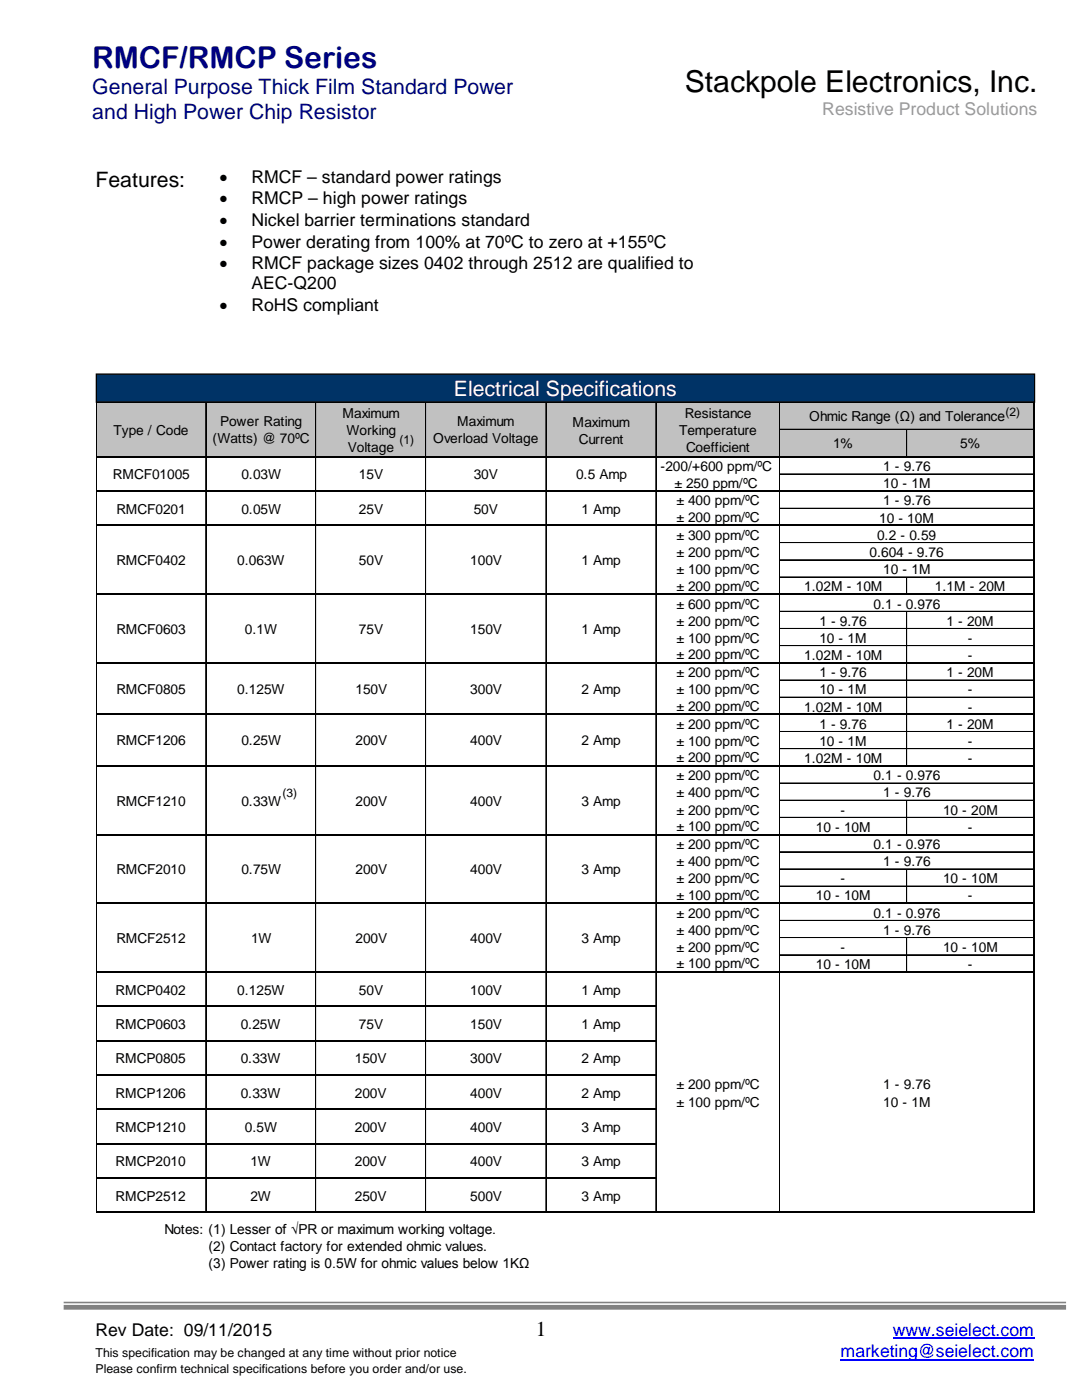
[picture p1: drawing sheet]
<svg xmlns="http://www.w3.org/2000/svg" width="216mm" height="279mm" viewBox="0 0 216 279" stroke-linecap="round" stroke-linejoin="round" font-family="sans-serif">
<defs><g id="words">
<text font-size="6" fill="#000080" x="18.4" y="13.6">RMCF/RMCP Series</text>
<text font-size="6" x="136.7" y="18.3">Stackpole Electronics, Inc.</text>
<g font-size="4.2" fill="#000080">
<text x="18.4" y="18.8">General Purpose Thick Film Standard Power</text>
<text x="18.4" y="23.7">and High Power Chip Resistor</text>
</g>
<g font-size="4.2">
<text x="19" y="37.3">Features:</text>
<text x="106.9" y="266.6">1</text>
</g>
<text font-size="4.2" fill="#fff" x="90.6" y="79">Electrical Specifications</text>
<text font-size="3.5" fill="#9a9a9a" x="164.1" y="22.9">Resistive Product Solutions</text>
<g font-size="3.5">
<text x="43.8" y="36.5">•</text>
<text x="43.8" y="40.8">•</text>
<text x="50.2" y="40.8">RMCP – high power ratings</text>
<text x="50.2" y="36.5">RMCF – standard power ratings</text>
<text x="43.8" y="45.1">•</text>
<text x="50.2" y="45.1">Nickel barrier terminations standard</text>
<text x="43.8" y="53.7">•</text>
<text x="43.8" y="49.4">•</text>
<text x="50.2" y="53.7">RMCF package sizes 0402 through 2512 are qualified to</text>
<text x="50.2" y="49.4">Power derating from 100% at 70ºC to zero at +155ºC</text>
<text x="50.2" y="57.7">AEC-Q200</text>
<text x="43.8" y="62">•</text>
<text x="50.2" y="62">RoHS compliant</text>
<text x="19" y="266.6">Rev Date: 09/11/2015</text>
</g>
<g font-size="3.5" fill="#00f">
<text x="178.1" y="266.6">www.seielect.com</text>
<text x="167.7" y="270.9">marketing@seielect.com</text>
</g>
<g font-size="2.7">
<text x="68.3" y="83.3">Maximum</text>
<text x="136.6" y="83.3">Resistance</text>
<text x="22.7" y="86.8">Type / Code</text>
<text x="42.4" y="88.4">(Watts) @ 70ºC</text>
<text x="43.9" y="85">Power Rating</text>
<text x="69.2" y="86.8">Working</text>
<text x="86.4" y="88.4">Overload Voltage</text>
<text x="91.2" y="85">Maximum</text>
<text x="114.3" y="85.1">Maximum</text>
<text x="115.5" y="88.5">Current</text>
<text x="135.5" y="86.8">Temperature</text>
<text x="161.4" y="84">Ohmic Range (Ω) and Tolerance</text>
<text x="166.2" y="89.5">1%</text>
<text x="191.6" y="89.5">5%</text>
<text x="22.5" y="95.7">RMCF01005</text>
<text x="48.2" y="95.7">0.03W</text>
<text x="69.4" y="90.2">Voltage</text>
<text x="71.6" y="95.7">15V</text>
<text x="94.5" y="95.7">30V</text>
<text x="115" y="95.7">0.5 Amp</text>
<text x="131.8" y="94">-200/+600 ppm/ºC</text>
<text x="136.9" y="90.2">Coefficient</text>
<text x="176.2" y="94">1 - 9.76</text>
<text x="134.6" y="97.3">± 250 ppm/ºC</text>
<text x="135" y="100.9">± 400 ppm/ºC</text>
<text x="176.2" y="100.9">1 - 9.76</text>
<text x="176.2" y="97.5">10 - 1M</text>
<text x="23.2" y="102.5">RMCF0201</text>
<text x="48.2" y="102.5">0.05W</text>
<text x="71.6" y="102.5">25V</text>
<text x="94.5" y="102.5">50V</text>
<text x="116" y="102.5">1 Amp</text>
<text x="135" y="104.2">± 200 ppm/ºC</text>
<text x="135" y="107.7">± 300 ppm/ºC</text>
<text x="175" y="107.7">0.2 - 0.59</text>
<text x="175.4" y="104.3">10 - 10M</text>
<text x="23.2" y="112.8">RMCF0402</text>
<text x="47.4" y="112.8">0.063W</text>
<text x="71.6" y="112.8">50V</text>
<text x="93.8" y="112.8">100V</text>
<text x="116" y="112.8">1 Amp</text>
<text x="135" y="111.2">± 200 ppm/ºC</text>
<text x="173.5" y="111.2">0.604 - 9.76</text>
<text x="135" y="114.6">± 100 ppm/ºC</text>
<text x="135" y="117.9">± 200 ppm/ºC</text>
<text x="160.5" y="118">1.02M - 10M</text>
<text x="176.2" y="114.6">10 - 1M</text>
<text x="186.5" y="118">1.1M - 20M</text>
<text x="135" y="121.4">± 600 ppm/ºC</text>
<text x="135" y="124.9">± 200 ppm/ºC</text>
<text x="163.5" y="124.9">1 - 9.76</text>
<text x="174.3" y="121.4">0.1 - 0.976</text>
<text x="188.9" y="124.9">1 - 20M</text>
<text x="23.2" y="126.5">RMCF0603</text>
<text x="48.9" y="126.5">0.1W</text>
<text x="71.6" y="126.5">75V</text>
<text x="93.8" y="126.5">150V</text>
<text x="116" y="126.5">1 Amp</text>
<text x="135" y="128.3">± 100 ppm/ºC</text>
<text x="135" y="131.6">± 200 ppm/ºC</text>
<text x="160.5" y="131.7">1.02M - 10M</text>
<text x="163.5" y="128.3">10 - 1M</text>
<text x="193.1" y="131.7">-</text>
<text x="193.1" y="128.3">-</text>
<text x="135" y="135.2">± 200 ppm/ºC</text>
<text x="163.5" y="135.2">1 - 9.76</text>
<text x="188.9" y="135.2">1 - 20M</text>
<text x="23.2" y="138.4">RMCF0805</text>
<text x="47.4" y="138.4">0.125W</text>
<text x="70.9" y="138.4">150V</text>
<text x="93.8" y="138.4">300V</text>
<text x="116" y="138.4">2 Amp</text>
<text x="135" y="138.6">± 100 ppm/ºC</text>
<text x="135" y="141.9">± 200 ppm/ºC</text>
<text x="160.5" y="142">1.02M - 10M</text>
<text x="163.5" y="138.6">10 - 1M</text>
<text x="193.1" y="138.6">-</text>
<text x="193.1" y="142">-</text>
<text x="23.2" y="148.7">RMCF1206</text>
<text x="48.2" y="148.7">0.25W</text>
<text x="70.9" y="148.7">200V</text>
<text x="93.8" y="148.7">400V</text>
<text x="116" y="148.7">2 Amp</text>
<text x="135" y="145.4">± 200 ppm/ºC</text>
<text x="135" y="148.9">± 100 ppm/ºC</text>
<text x="163.5" y="145.4">1 - 9.76</text>
<text x="163.5" y="148.9">10 - 1M</text>
<text x="188.9" y="145.4">1 - 20M</text>
<text x="193.1" y="148.9">-</text>
<text x="135" y="152.2">± 200 ppm/ºC</text>
<text x="135" y="155.7">± 200 ppm/ºC</text>
<text x="160.5" y="152.3">1.02M - 10M</text>
<text x="174.3" y="155.7">0.1 - 0.976</text>
<text x="193.1" y="152.3">-</text>
<text x="23.2" y="160.8">RMCF1210</text>
<text x="48.2" y="160.8">0.33W</text>
<text x="70.9" y="160.8">200V</text>
<text x="93.8" y="160.8">400V</text>
<text x="116" y="160.8">3 Amp</text>
<text x="135" y="159.1">± 400 ppm/ºC</text>
<text x="176.2" y="159.1">1 - 9.76</text>
<text x="135" y="162.6">± 200 ppm/ºC</text>
<text x="135" y="165.9">± 100 ppm/ºC</text>
<text x="162.8" y="166">10 - 10M</text>
<text x="167.7" y="162.6">-</text>
<text x="188.2" y="162.6">10 - 20M</text>
<text x="193.1" y="166">-</text>
<text x="135" y="169.4">± 200 ppm/ºC</text>
<text x="135" y="172.9">± 400 ppm/ºC</text>
<text x="174.3" y="169.4">0.1 - 0.976</text>
<text x="176.2" y="172.9">1 - 9.76</text>
<text x="23.2" y="174.5">RMCF2010</text>
<text x="48.2" y="174.5">0.75W</text>
<text x="70.9" y="174.5">200V</text>
<text x="93.8" y="174.5">400V</text>
<text x="116" y="174.5">3 Amp</text>
<text x="135" y="176.3">± 200 ppm/ºC</text>
<text x="135" y="179.6">± 100 ppm/ºC</text>
<text x="162.8" y="179.7">10 - 10M</text>
<text x="167.7" y="176.3">-</text>
<text x="188.2" y="176.3">10 - 10M</text>
<text x="193.1" y="179.7">-</text>
<text x="135" y="183.1">± 200 ppm/ºC</text>
<text x="174.3" y="183.1">0.1 - 0.976</text>
<text x="23.2" y="188.2">RMCF2512</text>
<text x="50.1" y="188.2">1W</text>
<text x="70.9" y="188.2">200V</text>
<text x="93.8" y="188.2">400V</text>
<text x="116" y="188.2">3 Amp</text>
<text x="135" y="186.6">± 400 ppm/ºC</text>
<text x="135" y="190">± 200 ppm/ºC</text>
<text x="167.7" y="190">-</text>
<text x="176.2" y="186.6">1 - 9.76</text>
<text x="188.2" y="190">10 - 10M</text>
<text x="135" y="193.3">± 100 ppm/ºC</text>
<text x="162.8" y="193.4">10 - 10M</text>
<text x="193.1" y="193.4">-</text>
<text x="23.1" y="198.5">RMCP0402</text>
<text x="47.4" y="198.5">0.125W</text>
<text x="71.6" y="198.5">50V</text>
<text x="93.8" y="198.5">100V</text>
<text x="116" y="198.5">1 Amp</text>
<text x="23.1" y="205.3">RMCP0603</text>
<text x="48" y="205.3">0.25W</text>
<text x="71.6" y="205.3">75V</text>
<text x="93.8" y="205.3">150V</text>
<text x="116" y="205.3">1 Amp</text>
<text x="23.1" y="212.2">RMCP0805</text>
<text x="48" y="212.2">0.33W</text>
<text x="70.8" y="212.2">150V</text>
<text x="93.8" y="212.2">300V</text>
<text x="116" y="212.2">2 Amp</text>
<text x="23.1" y="219.1">RMCP1206</text>
<text x="48" y="219.1">0.33W</text>
<text x="70.8" y="219.1">200V</text>
<text x="93.8" y="219.1">400V</text>
<text x="116" y="219.1">2 Amp</text>
<text x="135" y="217.4">± 200 ppm/ºC</text>
<text x="135" y="220.8">± 100 ppm/ºC</text>
<text x="176.2" y="217.4">1 - 9.76</text>
<text x="176.2" y="220.8">10 - 1M</text>
<text x="23.1" y="225.9">RMCP1210</text>
<text x="48.9" y="225.9">0.5W</text>
<text x="70.8" y="225.9">200V</text>
<text x="93.8" y="225.9">400V</text>
<text x="116" y="225.9">3 Amp</text>
<text x="23.1" y="232.8">RMCP2010</text>
<text x="50" y="232.8">1W</text>
<text x="70.8" y="232.8">200V</text>
<text x="93.8" y="232.8">400V</text>
<text x="116" y="232.8">3 Amp</text>
<text x="23.1" y="239.6">RMCP2512</text>
<text x="50" y="239.6">2W</text>
<text x="70.8" y="239.6">250V</text>
<text x="93.8" y="239.6">500V</text>
<text x="116" y="239.6">3 Amp</text>
<text x="32.8" y="246.2">Notes: (1) Lesser of √PR or maximum working voltage.</text>
<text x="41.6" y="249.6">(2) Contact factory for extended ohmic values.</text>
<text x="41.6" y="253.1">(3) Power rating is 0.5W for ohmic values below 1KΩ</text>
</g>
<g font-size="2.5">
<text x="79.7" y="88.7">(1)</text>
<text x="19" y="270.9">This specification may be changed at any time without prior notice</text>
<text x="19" y="274">Please confirm technical specifications before you order and/or use.</text>
</g>
<g font-size="2.4">
<text x="200.6" y="83">(2)</text>
<text x="56.4" y="159">(3)</text>
</g>
</g></defs>
<path d="M167.7 271.4h38.7M178.1 267.1h28.3" fill="none" stroke="#00f" stroke-width=".25"/>
<path d="M12.7 260.4v1h200v-1zM12.7 259.8v.3h200v-.3z" fill="#818181"/>
<path d="M19.2 80.3h187.2v11h-187.2z" fill="#c1c1c1"/>
<g fill="none" stroke="#000" stroke-width=".2">
<path d="M19.2 80.2v161.9M19.2 80.2h187.2M41 80.3v10.7M41 91.3v6.6M41 98.1v6.6M41.1 80.3v10.7M41.1 91.3v6.6M41.1 98.1v6.6M63 80.3v10.7M63 91.3v6.6M63 98.1v6.6M63.1 80.3v10.7"/>
<path d="M63.1 91.3v6.6M63.1 98.1v6.6M84.9 80.3v10.7M84.9 91.3v6.6M84.9 98.1v6.6M85 80.3v10.7M85 91.3v6.6M85 98.1v6.6M108.9 80.3v10.7M108.9 91.3v6.6M108.9 98.1v6.6M109 80.3v10.7"/>
<path d="M109 91.3v6.6M109 98.1v6.6M130.9 80.3v10.7M130.9 91.3v6.6M130.9 98.1v6.6M155.5 80.3v10.7M155.5 91.3v6.6M155.5 98.1v6.6M155.6 80.3v10.7M155.6 91.3v6.6M155.6 98.1v6.6M155.7 85.7h50.4"/>
<path d="M155.7 94.6h50.4M180.9 85.8v5.2M181 85.8v5.2M41 105v13.4M41 118.7v13.4M41.1 105v13.4M41.1 118.7v13.4M63 105v13.4M63 118.7v13.4M63.1 105v13.4M63.1 118.7v13.4M84.9 105v13.4"/>
<path d="M84.9 118.7v13.4M85 105v13.4M85 118.7v13.4M108.9 105v13.4M108.9 118.7v13.4M109 105v13.4M109 118.7v13.4M130.9 105v13.4M130.9 118.7v13.4M155.5 105v13.4M155.5 118.7v13.4M155.6 105v13.4"/>
<path d="M155.6 118.7v13.4M155.7 101.5h50.4M155.7 108.3h50.4M155.7 111.8h50.4M155.7 115.2h50.4M155.7 101.4h50.4M155.7 111.7h50.4M155.7 115.1h50.4M180.9 115.3v3.1M181 115.3v3.1M41 132.4v10M41.1 132.4v10"/>
<path d="M63 132.4v10M63.1 132.4v10M84.9 132.4v10M85 132.4v10M108.9 132.4v10M109 132.4v10M130.9 132.4v10M155.5 132.4v10M155.6 132.4v10M155.7 122.1h50.4M155.7 125.5h50.4M155.7 128.9h50.4"/>
<path d="M155.7 135.8h50.4M155.7 139.2h50.4M155.7 122h50.4M155.7 125.4h50.4M155.7 128.8h50.4M155.7 135.7h50.4M155.7 139.1h50.4M180.9 122.1v10M180.9 132.4v10M181 122.1v10M181 132.4v10M41 142.7v10"/>
<path d="M41 153v13.4M41.1 142.7v10M41.1 153v13.4M63 142.7v10M63 153v13.4M63.1 142.7v10M63.1 153v13.4M84.9 142.7v10M84.9 153v13.4M85 142.7v10M85 153v13.4M108.9 142.7v10"/>
<path d="M108.9 153v13.4M109 142.7v10M109 153v13.4M130.9 142.7v10M130.9 153v13.4M155.5 142.7v10M155.5 153v13.4M155.6 142.7v10M155.6 153v13.4M155.7 146h50.4M155.7 149.5h50.4M155.7 156.3h50.4"/>
<path d="M155.7 159.8h50.4M155.7 149.4h50.4M155.7 159.7h50.4M180.9 142.7v10M180.9 159.8v6.6M181 142.7v10M181 159.8v6.6M41 166.7v13.4M41.1 166.7v13.4M63 166.7v13.4M63.1 166.7v13.4M84.9 166.7v13.4"/>
<path d="M85 166.7v13.4M108.9 166.7v13.4M109 166.7v13.4M130.9 166.7v13.4M155.5 166.7v13.4M155.6 166.7v13.4M155.7 163.2h50.4M155.7 170h50.4M155.7 173.5h50.4M155.7 176.9h50.4M155.7 163.1h50.4M155.7 173.4h50.4"/>
<path d="M155.7 176.8h50.4M180.9 173.5v6.6M181 173.5v6.6M41 180.4v13.4M41 194.1v6.6M41.1 180.4v13.4M41.1 194.1v6.6M63 180.4v13.4M63 194.1v6.6M63.1 180.4v13.4M63.1 194.1v6.6M84.9 180.4v13.4"/>
<path d="M84.9 194.1v6.6M85 180.4v13.4M85 194.1v6.6M108.9 180.4v13.4M108.9 194.1v6.6M109 180.4v13.4M109 194.1v6.6M130.9 180.4v13.4M130.9 194.1v6.6M155.5 180.4v13.4M155.5 194.1v47.7M155.6 180.4v13.4"/>
<path d="M155.6 194.1v47.7M155.7 183.7h50.4M155.7 187.2h50.4M155.7 190.6h50.4M155.7 187.1h50.4M155.7 190.5h50.4M180.9 187.2v6.6M181 187.2v6.6M41 201v6.5M41 207.8v6.6M41 214.7v6.5M41.1 201v6.5"/>
<path d="M41.1 207.8v6.6M41.1 214.7v6.5M63 201v6.5M63 207.8v6.6M63 214.7v6.5M63.1 201v6.5M63.1 207.8v6.6M63.1 214.7v6.5M84.9 201v6.5M84.9 207.8v6.6M84.9 214.7v6.5M85 201v6.5"/>
<path d="M85 207.8v6.6M85 214.7v6.5M108.9 201v6.5M108.9 207.8v6.6M108.9 214.7v6.5M109 201v6.5M109 207.8v6.6M109 214.7v6.5M130.9 201v6.5M130.9 207.8v6.6M130.9 214.7v6.5M41 221.5v6.6"/>
<path d="M41 228.4v6.6M41 235.2v6.6M41.1 221.5v6.6M41.1 228.4v6.6M41.1 235.2v6.6M63 221.5v6.6M63 228.4v6.6M63 235.2v6.6M63.1 221.5v6.6M63.1 228.4v6.6M63.1 235.2v6.6M84.9 221.5v6.6"/>
<path d="M84.9 228.4v6.6M84.9 235.2v6.6M85 221.5v6.6M85 228.4v6.6M85 235.2v6.6M108.9 221.5v6.6M108.9 228.4v6.6M108.9 235.2v6.6M109 221.5v6.6M109 228.4v6.6M109 235.2v6.6M130.9 221.5v6.6"/>
<path d="M130.9 228.4v6.6M130.9 235.2v6.6"/>
</g>
<g fill="none" stroke="#000" stroke-width=".27">
<path d="M19.2 91.1h187.2M19.2 98h187.2M206.3 80.3v161.8M19.2 104.9h187.2M19.2 118.6h187.2M19.2 132.3h187.2M19.2 142.6h187.2M19.2 152.8h187.2M19.2 166.5h187.2M19.2 180.3h187.2M19.2 194h187.2M19.2 200.8h111.8"/>
<path d="M19.2 207.7h111.8M19.2 214.5h111.8M19.2 221.4h111.8M19.2 228.2h111.8M19.2 235.1h111.8M19.2 241.9h187.2"/>
</g>
<path d="M19.2 74.7h187.2v5.6h-187.2z" fill-rule="evenodd" fill="#036" stroke="#000" stroke-width=".26"/>
<use href="#words"/>
</svg>
